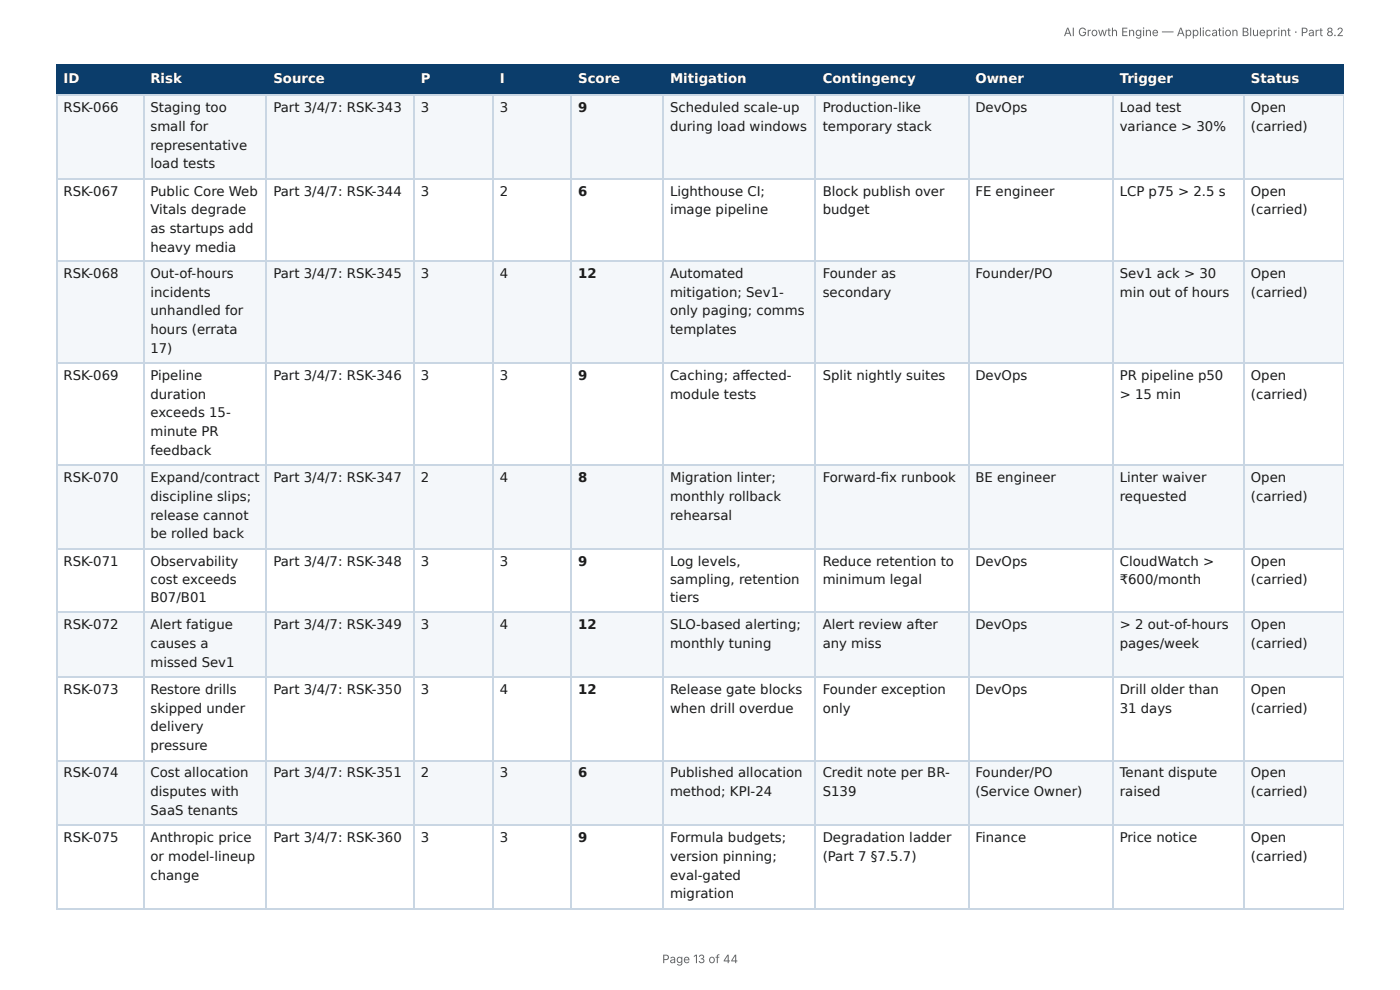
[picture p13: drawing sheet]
<svg xmlns="http://www.w3.org/2000/svg" width="297mm" height="210mm" viewBox="0 0 297 210" stroke-linecap="round" stroke-linejoin="round" font-family="sans-serif">
<defs><g id="words">
<g font-size="2.8" fill="#fff">
<text x="13.5" y="17.7">ID</text>
<text x="32" y="17.7">Risk</text>
<text x="58.1" y="17.7">Source</text>
<text x="89.4" y="17.7">P</text>
<text x="106.2" y="17.7">I</text>
<text x="122.8" y="17.7">Score</text>
<text x="142.3" y="17.7">Mitigation</text>
<text x="174.7" y="17.7">Contingency</text>
<text x="207.2" y="17.7">Owner</text>
<text x="237.8" y="17.7">Trigger</text>
<text x="265.7" y="17.7">Status</text>
</g>
<g font-size="2.8" fill="#1a1a1a">
<text x="13.5" y="23.8">RSK-066</text>
<text x="32" y="23.8">Staging too</text>
<text x="58.1" y="23.8">Part 3/4/7: RSK-343</text>
<text x="89.4" y="23.8">3</text>
<text x="106.2" y="23.8">3</text>
<text x="122.8" y="23.8">9</text>
<text x="142.3" y="23.8">Scheduled scale-up</text>
<text x="174.7" y="23.8">Production-like</text>
<text x="207.2" y="23.8">DevOps</text>
<text x="237.8" y="23.8">Load test</text>
<text x="265.7" y="23.8">Open</text>
<text x="32" y="27.8">small for</text>
<text x="142.3" y="27.8">during load windows</text>
<text x="174.7" y="27.8">temporary stack</text>
<text x="237.8" y="27.8">variance &gt; 30%</text>
<text x="265.7" y="27.8">(carried)</text>
<text x="32" y="31.8">representative</text>
<text x="32" y="35.7">load tests</text>
<text x="13.5" y="41.5">RSK-067</text>
<text x="32" y="41.5">Public Core Web</text>
<text x="58.1" y="41.5">Part 3/4/7: RSK-344</text>
<text x="89.4" y="41.5">3</text>
<text x="106.2" y="41.5">2</text>
<text x="122.8" y="41.5">6</text>
<text x="142.3" y="41.5">Lighthouse CI;</text>
<text x="174.7" y="41.5">Block publish over</text>
<text x="207.2" y="41.5">FE engineer</text>
<text x="237.8" y="41.5">LCP p75 &gt; 2.5 s</text>
<text x="265.7" y="41.5">Open</text>
<text x="32" y="45.5">Vitals degrade</text>
<text x="142.3" y="45.5">image pipeline</text>
<text x="174.7" y="45.5">budget</text>
<text x="265.7" y="45.5">(carried)</text>
<text x="32" y="49.5">as startups add</text>
<text x="32" y="53.4">heavy media</text>
<text x="13.5" y="59">RSK-068</text>
<text x="32" y="59">Out-of-hours</text>
<text x="58.1" y="59">Part 3/4/7: RSK-345</text>
<text x="89.4" y="59">3</text>
<text x="106.2" y="59">4</text>
<text x="122.8" y="59">12</text>
<text x="142.3" y="59">Automated</text>
<text x="174.7" y="59">Founder as</text>
<text x="207.2" y="59">Founder/PO</text>
<text x="237.8" y="59">Sev1 ack &gt; 30</text>
<text x="265.7" y="59">Open</text>
<text x="32" y="63">incidents</text>
<text x="142.3" y="63">mitigation; Sev1-</text>
<text x="174.7" y="63">secondary</text>
<text x="237.8" y="63">min out of hours</text>
<text x="265.7" y="63">(carried)</text>
<text x="32" y="66.9">unhandled for</text>
<text x="32" y="70.9">hours (errata</text>
<text x="142.3" y="66.9">only paging; comms</text>
<text x="142.3" y="70.9">templates</text>
<text x="32" y="74.9">17)</text>
<text x="13.5" y="80.7">RSK-069</text>
<text x="32" y="80.7">Pipeline</text>
<text x="58.1" y="80.7">Part 3/4/7: RSK-346</text>
<text x="89.4" y="80.7">3</text>
<text x="106.2" y="80.7">3</text>
<text x="122.8" y="80.7">9</text>
<text x="142.3" y="80.7">Caching; aff ected-</text>
<text x="174.7" y="80.7">Split nightly suites</text>
<text x="207.2" y="80.7">DevOps</text>
<text x="237.8" y="80.7">PR pipeline p50</text>
<text x="265.7" y="80.7">Open</text>
<text x="32" y="84.7">duration</text>
<text x="32" y="88.6">exceeds 15-</text>
<text x="142.3" y="84.7">module tests</text>
<text x="237.8" y="84.7">&gt; 15 min</text>
<text x="265.7" y="84.7">(carried)</text>
<text x="32" y="92.6">minute PR</text>
<text x="32" y="96.6">feedback</text>
<text x="13.5" y="102.4">RSK-070</text>
<text x="32" y="102.4">Expand/contract</text>
<text x="32" y="106.4">discipline slips;</text>
<text x="58.1" y="102.4">Part 3/4/7: RSK-347</text>
<text x="89.4" y="102.4">2</text>
<text x="106.2" y="102.4">4</text>
<text x="122.8" y="102.4">8</text>
<text x="142.3" y="102.4">Migration linter;</text>
<text x="142.3" y="106.4">monthly rollback</text>
<text x="174.7" y="102.4">Forward-fi x runbook</text>
<text x="207.2" y="102.4">BE engineer</text>
<text x="237.8" y="102.4">Linter waiver</text>
<text x="237.8" y="106.4">requested</text>
<text x="265.7" y="102.4">Open</text>
<text x="265.7" y="106.4">(carried)</text>
<text x="32" y="110.3">release cannot</text>
<text x="142.3" y="110.3">rehearsal</text>
<text x="32" y="114.3">be rolled back</text>
<text x="13.5" y="120.1">RSK-071</text>
<text x="32" y="120.1">Observability</text>
<text x="32" y="124.1">cost exceeds</text>
<text x="58.1" y="120.1">Part 3/4/7: RSK-348</text>
<text x="89.4" y="120.1">3</text>
<text x="106.2" y="120.1">3</text>
<text x="122.8" y="120.1">9</text>
<text x="142.3" y="120.1">Log levels,</text>
<text x="142.3" y="124.1">sampling, retention</text>
<text x="174.7" y="120.1">Reduce retention to</text>
<text x="174.7" y="124.1">minimum legal</text>
<text x="207.2" y="120.1">DevOps</text>
<text x="237.8" y="120.1">CloudWatch &gt;</text>
<text x="237.8" y="124.1">₹600/month</text>
<text x="265.7" y="120.1">Open</text>
<text x="265.7" y="124.1">(carried)</text>
<text x="32" y="127.8">B07/B01</text>
<text x="142.3" y="127.8">tiers</text>
<text x="13.5" y="133.6">RSK-072</text>
<text x="32" y="133.6">Alert fatigue</text>
<text x="32" y="137.6">causes a</text>
<text x="58.1" y="133.6">Part 3/4/7: RSK-349</text>
<text x="89.4" y="133.6">3</text>
<text x="106.2" y="133.6">4</text>
<text x="122.8" y="133.6">12</text>
<text x="142.3" y="133.6">SLO-based alerting;</text>
<text x="142.3" y="137.6">monthly tuning</text>
<text x="174.7" y="133.6">Alert review after</text>
<text x="174.7" y="137.6">any miss</text>
<text x="207.2" y="133.6">DevOps</text>
<text x="237.8" y="133.6">&gt; 2 out-of-hours</text>
<text x="237.8" y="137.6">pages/week</text>
<text x="265.7" y="133.6">Open</text>
<text x="265.7" y="137.6">(carried)</text>
<text x="32" y="141.6">missed Sev1</text>
<text x="13.5" y="147.4">RSK-073</text>
<text x="32" y="147.4">Restore drills</text>
<text x="58.1" y="147.4">Part 3/4/7: RSK-350</text>
<text x="89.4" y="147.4">3</text>
<text x="106.2" y="147.4">4</text>
<text x="122.8" y="147.4">12</text>
<text x="142.3" y="147.4">Release gate blocks</text>
<text x="174.7" y="147.4">Founder exception</text>
<text x="207.2" y="147.4">DevOps</text>
<text x="237.8" y="147.4">Drill older than</text>
<text x="265.7" y="147.4">Open</text>
<text x="32" y="151.3">skipped under</text>
<text x="32" y="155.3">delivery</text>
<text x="142.3" y="151.3">when drill overdue</text>
<text x="174.7" y="151.3">only</text>
<text x="237.8" y="151.3">31 days</text>
<text x="265.7" y="151.3">(carried)</text>
<text x="32" y="159.3">pressure</text>
<text x="13.5" y="165.1">RSK-074</text>
<text x="32" y="165.1">Cost allocation</text>
<text x="58.1" y="165.1">Part 3/4/7: RSK-351</text>
<text x="89.4" y="165.1">2</text>
<text x="106.2" y="165.1">3</text>
<text x="122.8" y="165.1">6</text>
<text x="142.3" y="165.1">Published allocation</text>
<text x="174.7" y="165.1">Credit note per BR-</text>
<text x="207.2" y="165.1">Founder/PO</text>
<text x="237.8" y="165.1">Tenant dispute</text>
<text x="265.7" y="165.1">Open</text>
<text x="32" y="169.1">disputes with</text>
<text x="32" y="173">SaaS tenants</text>
<text x="142.3" y="169.1">method; KPI-24</text>
<text x="174.7" y="169.1">S139</text>
<text x="207.2" y="169.1">(Service Owner)</text>
<text x="237.8" y="169.1">raised</text>
<text x="265.7" y="169.1">(carried)</text>
<text x="13.5" y="178.9">RSK-075</text>
<text x="32" y="178.9">Anthropic price</text>
<text x="58.1" y="178.9">Part 3/4/7: RSK-360</text>
<text x="89.4" y="178.9">3</text>
<text x="106.2" y="178.9">3</text>
<text x="122.8" y="178.9">9</text>
<text x="142.3" y="178.9">Formula budgets;</text>
<text x="174.7" y="178.9">Degradation ladder</text>
<text x="207.2" y="178.9">Finance</text>
<text x="237.8" y="178.9">Price notice</text>
<text x="265.7" y="178.9">Open</text>
<text x="32" y="182.8">or model-lineup</text>
<text x="142.3" y="182.8">version pinning;</text>
<text x="174.7" y="182.8">(Part 7 §7.5.7)</text>
<text x="265.7" y="182.8">(carried)</text>
<text x="32" y="186.8">change</text>
<text x="142.3" y="186.8">eval-gated</text>
<text x="142.3" y="190.8">migration</text>
</g>
<g font-size="2.5" fill="#666">
<text x="225.9" y="7.7">AI Growth Engine — Application Blueprint · Part 8.2</text>
<text x="140.6" y="204.5">Page 13 of 44</text>
</g>
</g></defs>
<g fill="#0b3d6b">
<path d="M12.2 14h18.2v6.1h-18.2z"/>
<path d="M30.4 14h26.2v6.1h-26.2z"/>
<path d="M56.6 14h31.2v6.1h-31.2z"/>
<path d="M87.8 14h17v6.1h-17z"/>
<path d="M104.8 14h16.6v6.1h-16.6z"/>
<path d="M121.4 14h19.4v6.1h-19.4z"/>
<path d="M140.8 14h32.5v6.1h-32.5z"/>
<path d="M173.3 14h32.3v6.1h-32.3z"/>
<path d="M205.6 14h30.7v6.1h-30.7z"/>
<path d="M236.3 14h28v6.1h-28z"/>
<path d="M264.3 14h21.1v6.1h-21.1z"/>
</g>
<g fill="#f4f7fa">
<path d="M12.2 20.1h18.2v17.7h-18.2z"/>
<path d="M30.4 20.1h26.2v17.7h-26.2z"/>
<path d="M56.6 20.1h31.2v17.7h-31.2z"/>
<path d="M87.8 20.1h17v17.7h-17z"/>
<path d="M104.8 20.1h16.6v17.7h-16.6z"/>
<path d="M121.4 20.1h19.4v17.7h-19.4z"/>
<path d="M140.8 20.1h32.5v17.7h-32.5z"/>
<path d="M173.3 20.1h32.3v17.7h-32.3z"/>
<path d="M205.6 20.1h30.7v17.7h-30.7z"/>
<path d="M236.3 20.1h28v17.7h-28z"/>
<path d="M264.3 20.1h21.1v17.7h-21.1z"/>
<path d="M12.2 55.6h18.2v21.7h-18.2z"/>
<path d="M30.4 55.6h26.2v21.7h-26.2z"/>
<path d="M56.6 55.6h31.2v21.7h-31.2z"/>
<path d="M87.8 55.6h17v21.7h-17z"/>
<path d="M104.8 55.6h16.6v21.7h-16.6z"/>
<path d="M121.4 55.6h19.4v21.7h-19.4z"/>
<path d="M140.8 55.6h32.5v21.7h-32.5z"/>
<path d="M173.3 55.6h32.3v21.7h-32.3z"/>
<path d="M205.6 55.6h30.7v21.7h-30.7z"/>
<path d="M236.3 55.6h28v21.7h-28z"/>
<path d="M264.3 55.6h21.1v21.7h-21.1z"/>
<path d="M12.2 98.7h18.2v17.7h-18.2z"/>
<path d="M30.4 98.7h26.2v17.7h-26.2z"/>
<path d="M56.6 98.7h31.2v17.7h-31.2z"/>
<path d="M87.8 98.7h17v17.7h-17z"/>
<path d="M104.8 98.7h16.6v17.7h-16.6z"/>
<path d="M121.4 98.7h19.4v17.7h-19.4z"/>
<path d="M140.8 98.7h32.5v17.7h-32.5z"/>
<path d="M173.3 98.7h32.3v17.7h-32.3z"/>
<path d="M205.6 98.7h30.7v17.7h-30.7z"/>
<path d="M236.3 98.7h28v17.7h-28z"/>
<path d="M264.3 98.7h21.1v17.7h-21.1z"/>
<path d="M12.2 130.2h18.2v13.7h-18.2z"/>
<path d="M30.4 130.2h26.2v13.7h-26.2z"/>
<path d="M56.6 130.2h31.2v13.7h-31.2z"/>
<path d="M87.8 130.2h17v13.7h-17z"/>
<path d="M104.8 130.2h16.6v13.7h-16.6z"/>
<path d="M121.4 130.2h19.4v13.7h-19.4z"/>
<path d="M140.8 130.2h32.5v13.7h-32.5z"/>
<path d="M173.3 130.2h32.3v13.7h-32.3z"/>
<path d="M205.6 130.2h30.7v13.7h-30.7z"/>
<path d="M236.3 130.2h28v13.7h-28z"/>
<path d="M264.3 130.2h21.1v13.7h-21.1z"/>
<path d="M12.2 161.4h18.2v13.8h-18.2z"/>
<path d="M30.4 161.4h26.2v13.8h-26.2z"/>
<path d="M56.6 161.4h31.2v13.8h-31.2z"/>
<path d="M87.8 161.4h17v13.8h-17z"/>
<path d="M104.8 161.4h16.6v13.8h-16.6z"/>
<path d="M121.4 161.4h19.4v13.8h-19.4z"/>
<path d="M140.8 161.4h32.5v13.8h-32.5z"/>
<path d="M173.3 161.4h32.3v13.8h-32.3z"/>
<path d="M205.6 161.4h30.7v13.8h-30.7z"/>
<path d="M236.3 161.4h28v13.8h-28z"/>
<path d="M264.3 161.4h21.1v13.8h-21.1z"/>
</g>
<g fill="none" stroke="#0b3d6b" stroke-width=".26">
<path d="M11.9 13.9h273.5M12 13.8v6.6M30.6 13.8v6.6M56.5 13.8v6.6M88 13.8v6.6M104.6 13.8v6.6M121.3 13.8v6.6M140.9 13.8v6.6M173.2 13.8v6.6M205.7 13.8v6.6M236.4 13.8v6.6M264.2 13.8v6.6"/>
<path d="M11.9 20.2h273.5"/>
</g>
<path d="M285.3 13.8v6.6" fill="none" stroke="#0b3d6b" stroke-width=".21"/>
<g fill="none" stroke="#c9d6e3" stroke-width=".26">
<path d="M11.9 20.2h273.5M11.9 38h273.5M12 20.4v172.5M30.6 20.4v172.5M56.5 20.4v172.5M88 20.4v172.5M104.6 20.4v172.5M121.3 20.4v172.5M140.9 20.4v172.5M173.2 20.4v172.5M205.7 20.4v172.5M236.4 20.4v172.5"/>
<path d="M264.2 20.4v172.5M11.9 55.4h273.5M11.9 77.1h273.5M11.9 98.8h273.5M11.9 116.5h273.5M11.9 130h273.5M11.9 143.8h273.5M11.9 161.5h273.5M11.9 175.3h273.5M11.9 193h273.5"/>
</g>
<path d="M285.3 20.4v172.5" fill="none" stroke="#c9d6e3" stroke-width=".21"/>
<use href="#words"/>
</svg>
